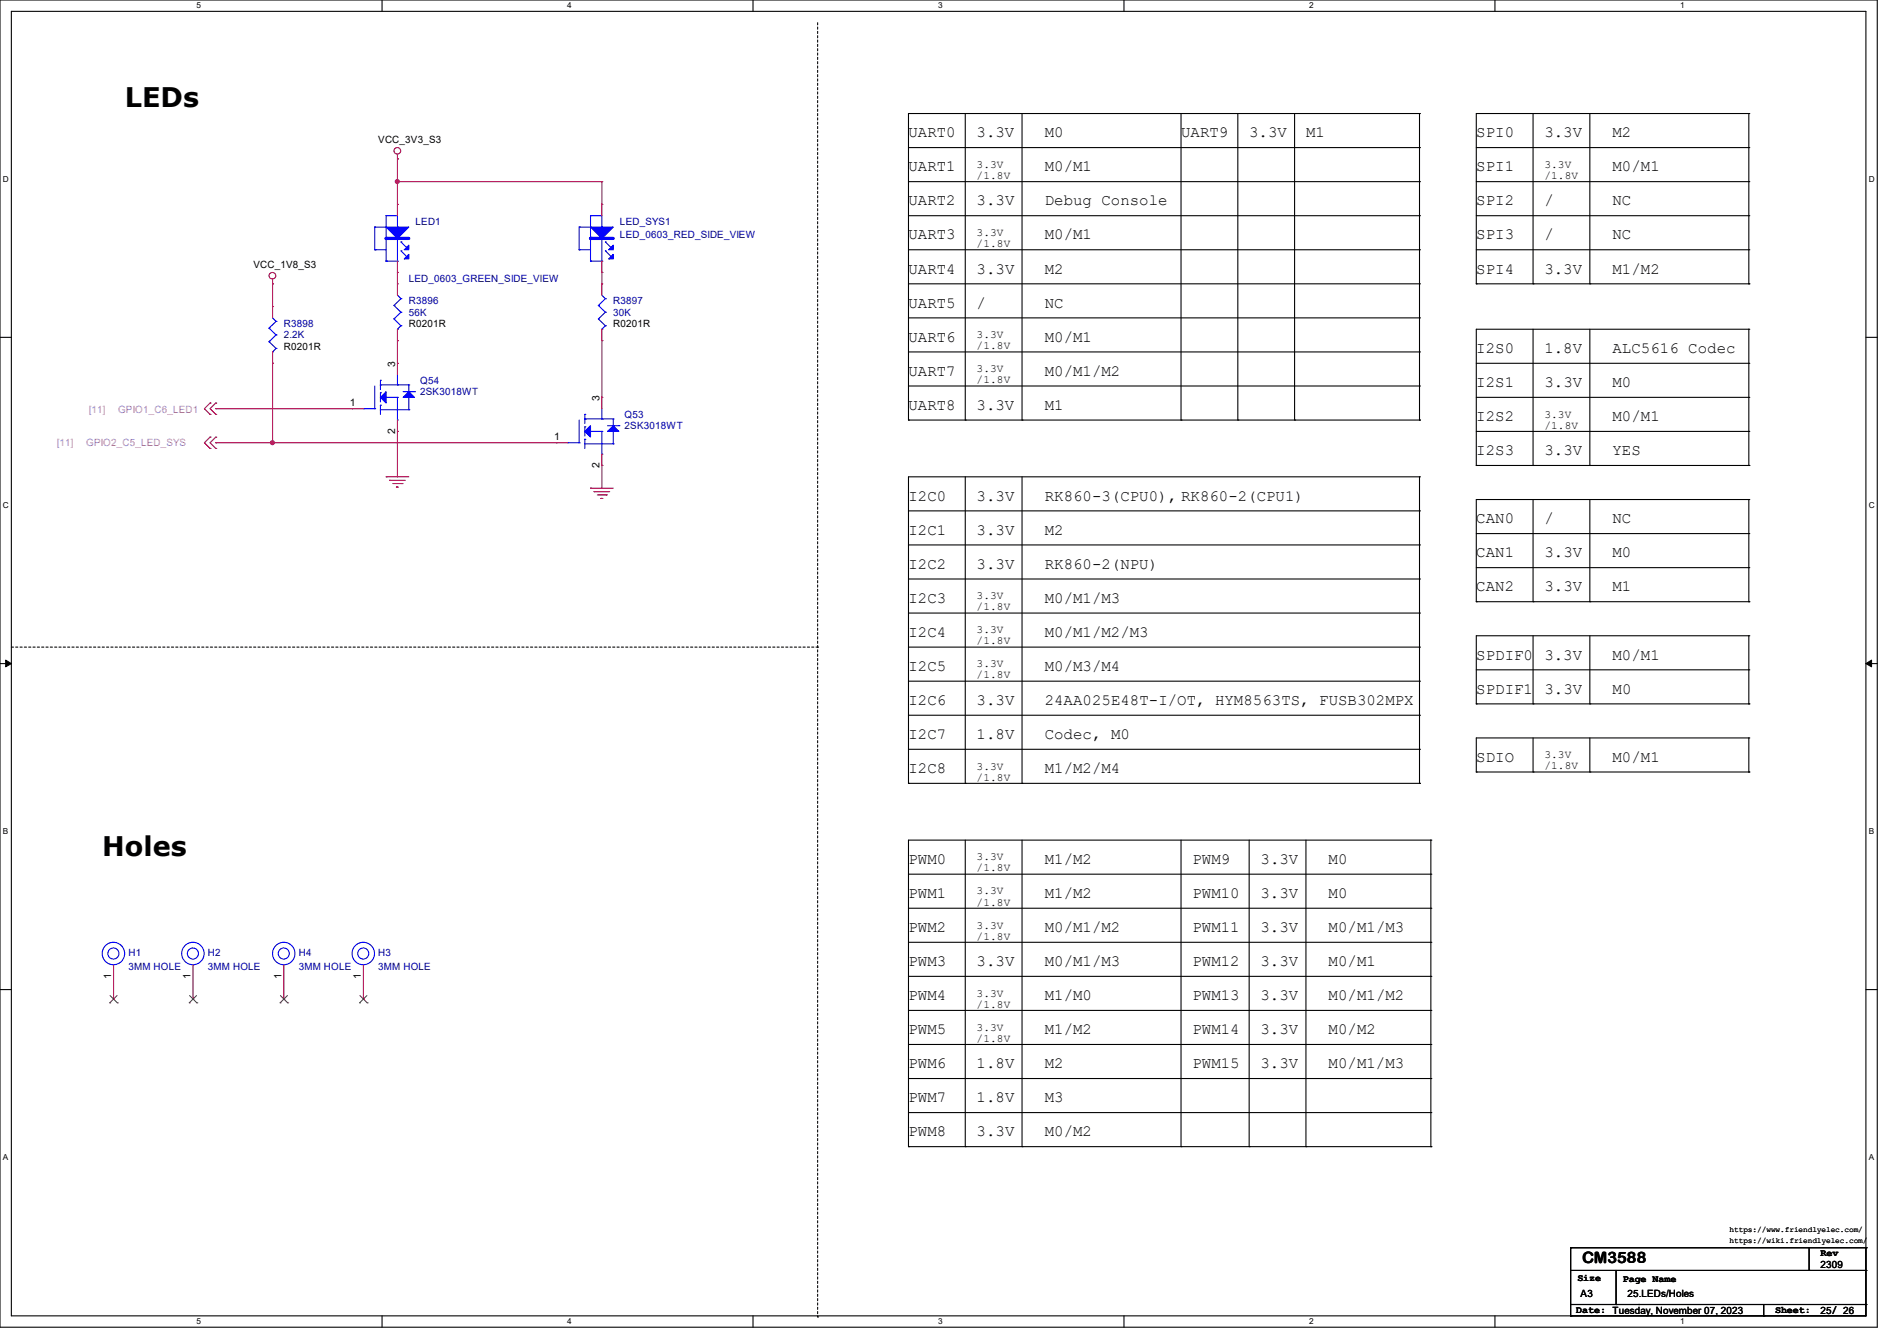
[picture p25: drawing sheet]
<svg xmlns="http://www.w3.org/2000/svg" width="297mm" height="210mm" viewBox="0 0 297 210" stroke-linecap="round" stroke-linejoin="round" font-family="sans-serif">
<defs><g id="words">
<g font-size="4.2">
<text x="19.6" y="16.7">LEDs</text>
<text x="16" y="134">Holes</text>
</g>
<g font-size="2.5">
<text x="142.2" y="21.5">UART0</text>
<text x="152.9" y="21.5">3.3V</text>
<text x="163.6" y="21.5">M0</text>
<text x="184.9" y="21.5">UART9</text>
<text x="195.6" y="21.5">3.3V</text>
<text x="204.5" y="21.5">M1</text>
<text x="231.1" y="21.5">SPI0</text>
<text x="241.8" y="21.5">3.3V</text>
<text x="252.5" y="21.5">M2</text>
<text x="142.2" y="26.8">UART1</text>
<text x="163.6" y="26.8">M0/M1</text>
<text x="231.1" y="26.8">SPI1</text>
<text x="252.5" y="26.8">M0/M1</text>
<text x="142.2" y="32.2">UART2</text>
<text x="152.9" y="32.2">3.3V</text>
<text x="163.6" y="32.2">Debug Console</text>
<text x="231.1" y="32.2">SPI2</text>
<text x="241.8" y="32.2">/</text>
<text x="252.5" y="32.2">NC</text>
<text x="142.2" y="37.5">UART3</text>
<text x="163.6" y="37.5">M0/M1</text>
<text x="231.1" y="37.5">SPI3</text>
<text x="241.8" y="37.5">/</text>
<text x="252.5" y="37.5">NC</text>
<text x="142.2" y="42.8">UART4</text>
<text x="152.9" y="42.8">3.3V</text>
<text x="163.6" y="42.8">M2</text>
<text x="231.1" y="42.8">SPI4</text>
<text x="241.8" y="42.8">3.3V</text>
<text x="252.5" y="42.8">M1/M2</text>
<text x="142.2" y="48.2">UART5</text>
<text x="142.2" y="53.5">UART6</text>
<text x="152.9" y="48.2">/</text>
<text x="163.6" y="48.2">NC</text>
<text x="163.6" y="53.5">M0/M1</text>
<text x="142.2" y="58.8">UART7</text>
<text x="163.6" y="58.8">M0/M1/M2</text>
<text x="231.1" y="55.3">I2S0</text>
<text x="241.8" y="55.3">1.8V</text>
<text x="252.5" y="55.3">ALC5616 Codec</text>
<text x="142.2" y="64.2">UART8</text>
<text x="152.9" y="64.2">3.3V</text>
<text x="163.6" y="64.2">M1</text>
<text x="231.1" y="60.6">I2S1</text>
<text x="231.1" y="66">I2S2</text>
<text x="241.8" y="60.6">3.3V</text>
<text x="252.5" y="66">M0/M1</text>
<text x="252.5" y="60.6">M0</text>
<text x="231.1" y="71.3">I2S3</text>
<text x="241.8" y="71.3">3.3V</text>
<text x="252.5" y="71.3">YES</text>
<text x="142.2" y="83.7">I2C1</text>
<text x="142.2" y="78.4">I2C0</text>
<text x="152.9" y="78.4">3.3V</text>
<text x="152.9" y="83.7">3.3V</text>
<text x="163.6" y="83.7">M2</text>
<text x="163.6" y="78.4">RK860-3(CPU0), RK860-2(CPU1)</text>
<text x="231.1" y="82">CAN0</text>
<text x="241.8" y="82">/</text>
<text x="252.5" y="82">NC</text>
<text x="142.2" y="89.1">I2C2</text>
<text x="152.9" y="89.1">3.3V</text>
<text x="163.6" y="89.1">RK860-2(NPU)</text>
<text x="231.1" y="87.3">CAN1</text>
<text x="241.8" y="87.3">3.3V</text>
<text x="252.5" y="87.3">M0</text>
<text x="142.2" y="94.4">I2C3</text>
<text x="163.6" y="94.4">M0/M1/M3</text>
<text x="231.1" y="92.6">CAN2</text>
<text x="241.8" y="92.6">3.3V</text>
<text x="252.5" y="92.6">M1</text>
<text x="142.2" y="99.7">I2C4</text>
<text x="163.6" y="99.7">M0/M1/M2/M3</text>
<text x="142.2" y="105.1">I2C5</text>
<text x="163.6" y="105.1">M0/M3/M4</text>
<text x="231.1" y="103.3">SPDIF0</text>
<text x="241.8" y="103.3">3.3V</text>
<text x="252.5" y="103.3">M0/M1</text>
<text x="142.2" y="110.4">I2C6</text>
<text x="152.9" y="110.4">3.3V</text>
<text x="163.6" y="110.4">24AA025E48T-I/OT, HYM8563TS, FUSB302MPX</text>
<text x="231.1" y="108.6">SPDIF1</text>
<text x="241.8" y="108.6">3.3V</text>
<text x="252.5" y="108.6">M0</text>
<text x="142.2" y="115.7">I2C7</text>
<text x="152.9" y="115.7">1.8V</text>
<text x="163.6" y="115.7">Codec, M0</text>
<text x="231.1" y="119.3">SDIO</text>
<text x="252.5" y="119.3">M0/M1</text>
<text x="142.2" y="121.1">I2C8</text>
<text x="163.6" y="121.1">M1/M2/M4</text>
<text x="142.2" y="135.3">PWM0</text>
<text x="163.6" y="135.3">M1/M2</text>
<text x="186.7" y="135.3">PWM9</text>
<text x="197.3" y="135.3">3.3V</text>
<text x="208" y="135.3">M0</text>
<text x="142.2" y="140.6">PWM1</text>
<text x="163.6" y="140.6">M1/M2</text>
<text x="186.7" y="140.6">PWM10</text>
<text x="197.4" y="140.6">3.3V</text>
<text x="208" y="140.6">M0</text>
<text x="142.2" y="146">PWM2</text>
<text x="163.6" y="146">M0/M1/M2</text>
<text x="186.7" y="146">PWM11</text>
<text x="197.4" y="146">3.3V</text>
<text x="208" y="146">M0/M1/M3</text>
<text x="142.2" y="151.3">PWM3</text>
<text x="152.9" y="151.3">3.3V</text>
<text x="163.6" y="151.3">M0/M1/M3</text>
<text x="186.7" y="151.3">PWM12</text>
<text x="197.4" y="151.3">3.3V</text>
<text x="208" y="151.3">M0/M1</text>
<text x="142.2" y="156.6">PWM4</text>
<text x="142.2" y="162">PWM5</text>
<text x="163.6" y="162">M1/M2</text>
<text x="163.6" y="156.6">M1/M0</text>
<text x="186.7" y="156.6">PWM13</text>
<text x="186.7" y="162">PWM14</text>
<text x="197.4" y="162">3.3V</text>
<text x="197.4" y="156.6">3.3V</text>
<text x="208" y="162">M0/M2</text>
<text x="208" y="156.6">M0/M1/M2</text>
<text x="142.2" y="167.3">PWM6</text>
<text x="152.9" y="167.3">1.8V</text>
<text x="163.6" y="167.3">M2</text>
<text x="186.7" y="167.3">PWM15</text>
<text x="197.4" y="167.3">3.3V</text>
<text x="208" y="167.3">M0/M1/M3</text>
<text x="142.2" y="172.6">PWM7</text>
<text x="152.9" y="172.6">1.8V</text>
<text x="163.6" y="172.6">M3</text>
<text x="142.2" y="178">PWM8</text>
<text x="152.9" y="178">3.3V</text>
<text x="163.6" y="178">M0/M2</text>
<text x="247.7" y="197.7">CM3588</text>
</g>
<g font-size="1.7">
<text x="152.9" y="26.3">3.3V</text>
<text x="152.9" y="28">/1.8V</text>
<text x="241.8" y="26.3">3.3V</text>
<text x="241.8" y="28">/1.8V</text>
<text x="152.9" y="37">3.3V</text>
<text x="152.9" y="38.7">/1.8V</text>
<text x="152.9" y="53">3.3V</text>
<text x="152.9" y="54.7">/1.8V</text>
<text x="152.9" y="58.3">3.3V</text>
<text x="152.9" y="60">/1.8V</text>
<text x="241.8" y="65.4">3.3V</text>
<text x="241.8" y="67.1">/1.8V</text>
<text x="152.9" y="93.9">3.3V</text>
<text x="152.9" y="95.6">/1.8V</text>
<text x="152.9" y="99.2">3.3V</text>
<text x="152.9" y="100.9">/1.8V</text>
<text x="152.9" y="104.5">3.3V</text>
<text x="152.9" y="106.3">/1.8V</text>
<text x="241.8" y="118.7">3.3V</text>
<text x="152.9" y="120.5">3.3V</text>
<text x="152.9" y="122.3">/1.8V</text>
<text x="241.8" y="120.5">/1.8V</text>
<text x="152.9" y="134.7">3.3V</text>
<text x="152.9" y="136.5">/1.8V</text>
<text x="152.9" y="140.1">3.3V</text>
<text x="152.9" y="141.8">/1.8V</text>
<text x="152.9" y="145.4">3.3V</text>
<text x="152.9" y="147.2">/1.8V</text>
<text x="152.9" y="156.1">3.3V</text>
<text x="152.9" y="157.8">/1.8V</text>
<text x="152.9" y="161.4">3.3V</text>
<text x="152.9" y="163.2">/1.8V</text>
</g>
<g font-size="1.6">
<text x="59.2" y="22.4">VCC_3V3_S3</text>
<text x="39.7" y="42">VCC_1V8_S3</text>
<text x="64" y="51.2">R0201R</text>
<text x="96" y="51.2">R0201R</text>
<text x="44.4" y="54.8">R0201R</text>
<text x="61.8" y="57.4" transform="rotate(-90 61.8 57.4)">3</text>
<text x="54.8" y="63.6">1</text>
<text x="93.9" y="62.8" transform="rotate(-90 93.9 62.8)">3</text>
<text x="61.8" y="67.9" transform="rotate(-90 61.8 67.9)">2</text>
<text x="86.8" y="69">1</text>
<text x="93.9" y="73.2" transform="rotate(-90 93.9 73.2)">2</text>
<text x="17.4" y="153.2" transform="rotate(-90 17.4 153.2)">1</text>
<text x="29.8" y="153.2" transform="rotate(-90 29.8 153.2)">1</text>
<text x="44.1" y="153.2" transform="rotate(-90 44.1 153.2)">1</text>
<text x="56.5" y="153.2" transform="rotate(-90 56.5 153.2)">1</text>
<text x="285" y="196.7">Rev</text>
<text x="247" y="200.6">Size</text>
<text x="247.5" y="203.1">A3</text>
<text x="254.1" y="200.7">Page Name</text>
<text x="254.8" y="203.1">25.LEDs/Holes</text>
<text x="285" y="198.6">2309</text>
<text x="246.8" y="205.6">Date: Tuesday, November 07, 2023</text>
<text x="277.9" y="205.6">Sheet:</text>
<text x="285" y="205.7">25/ 26</text>
</g>
<g font-size="1.6" fill="#000080">
<text x="65.1" y="35.2">LED1</text>
<text x="97.1" y="35.2">LED_SYS1</text>
<text x="97.1" y="37.3">LED_0603_RED_SIDE_VIEW</text>
<text x="64" y="44.1">LED_0603_GREEN_SIDE_VIEW</text>
<text x="64" y="47.7">R3896</text>
<text x="96" y="47.7">R3897</text>
<text x="44.4" y="51.2">R3898</text>
<text x="44.4" y="53">2.2K</text>
<text x="64" y="49.4">56K</text>
<text x="96" y="49.4">30K</text>
<text x="65.8" y="60.1">Q54</text>
<text x="65.8" y="61.9">2SK3018WT</text>
<text x="97.8" y="65.4">Q53</text>
<text x="97.8" y="67.2">2SK3018WT</text>
<text x="20.1" y="149.7">H1</text>
<text x="32.6" y="149.7">H2</text>
<text x="46.8" y="149.7">H4</text>
<text x="59.2" y="149.7">H3</text>
<text x="20.1" y="151.8">3MM HOLE</text>
<text x="32.6" y="151.8">3MM HOLE</text>
<text x="46.8" y="151.8">3MM HOLE</text>
<text x="59.2" y="151.8">3MM HOLE</text>
</g>
<g font-size="1.6" fill="#f0f">
<text x="13.9" y="64.7">[11]</text>
<text x="18.5" y="64.7">GPIO1_C6_LED1</text>
<text x="8.9" y="69.9">[11]</text>
<text x="13.5" y="69.9">GPIO2_C5_LED_SYS</text>
</g>
<g font-size="1.3">
<text x="30.8" y="1.3">5</text>
<text x="88.8" y="1.3">4</text>
<text x="146.9" y="1.3">3</text>
<text x="205" y="1.3">2</text>
<text x="263.1" y="1.3">1</text>
<text x=".5" y="28.4">D</text>
<text x="292.6" y="28.4">D</text>
<text x=".5" y="79.5">C</text>
<text x="292.6" y="79.5">C</text>
<text x=".5" y="130.6">B</text>
<text x="292.6" y="130.6">B</text>
<text x=".5" y="181.7">A</text>
<text x="292.6" y="181.7">A</text>
<text x="30.8" y="207.4">5</text>
<text x="88.8" y="207.4">4</text>
<text x="146.9" y="207.4">3</text>
<text x="205" y="207.4">2</text>
<text x="263.1" y="207.4">1</text>
</g>
<g font-size="1.2">
<text x="270.8" y="194.6">https://wiki.friendlyelec.com/</text>
<text x="270.8" y="192.9">https://www.friendlyelec.com/</text>
</g>
</g></defs>
<path d="M0 0h293.9v207.9h-293.9zM1.8 1.8h290.3v204.3h-290.3z" fill="none" stroke="#000" stroke-width=".17"/>
<g fill="#fff">
<path d="M30.8 .2h.7v1.4h-.7z"/>
<path d="M30.8 206.2h.7v1.4h-.7z"/>
</g>
<path d="M59.8 0v1.8M59.8 206.1v1.8" fill="none" stroke="#000" stroke-width=".17"/>
<g fill="#fff">
<path d="M88.8 .2h.7v1.4h-.7z"/>
<path d="M88.8 206.2h.7v1.4h-.7z"/>
</g>
<path d="M117.9 0v1.8M117.9 206.1v1.8" fill="none" stroke="#000" stroke-width=".17"/>
<g fill="#fff">
<path d="M146.9 .2h.7v1.4h-.7z"/>
<path d="M146.9 206.2h.7v1.4h-.7z"/>
</g>
<path d="M176 0v1.8M176 206.1v1.8" fill="none" stroke="#000" stroke-width=".17"/>
<g fill="#fff">
<path d="M205 .2h.7v1.4h-.7z"/>
<path d="M205 206.2h.7v1.4h-.7z"/>
</g>
<path d="M234.1 0v1.8M234.1 206.1v1.8" fill="none" stroke="#000" stroke-width=".17"/>
<g fill="#fff">
<path d="M263.1 .2h.6v1.4h-.6z"/>
<path d="M263.1 206.2h.6v1.4h-.6z"/>
<path d="M.5 27.3h.9v1.4h-.9z"/>
<path d="M292.6 27.3h.9v1.4h-.9z"/>
<path d="M.5 78.4h.9v1.4h-.9z"/>
<path d="M292.6 78.4h.9v1.4h-.9z"/>
</g>
<path d="M0 52.8h1.8M292.1 52.8h1.8" fill="none" stroke="#000" stroke-width=".17"/>
<g fill="#fff">
<path d="M.5 129.5h.8v1.4h-.8z"/>
<path d="M292.6 129.5h.8v1.4h-.8z"/>
</g>
<path d="M0 103.9h1.8M292.1 103.9h1.8" fill="none" stroke="#000" stroke-width=".17"/>
<path d="M.9 103.4l.9 .5-.9 .5zM292.1 103.9l.9-.5v1z" fill="#000" stroke="#000" stroke-width=".16"/>
<g fill="#fff">
<path d="M.5 180.5h.8v1.4h-.8z"/>
<path d="M292.6 180.5h.8v1.4h-.8z"/>
</g>
<g fill="none" stroke="#000" stroke-width=".17">
<path d="M151.1 17.8v48M160 17.8v48M184.9 17.8v48M193.8 17.8v48M202.7 17.8v48M222.2 17.8h.1M222.2 17.8h-80v48M222.2 17.8v48M240 17.8v26.6M248.9 17.8v26.6M273.8 17.8h.1M273.8 17.8h-42.7v26.6"/>
<path d="M273.8 17.8v26.6M142.2 23.1h80M142.2 28.4h80M142.2 33.8h80M142.2 39.1h80M222.2 23.1h.1M222.2 28.4h.1M222.2 33.8h.1M222.2 39.1h.1M231.1 23.1h42.7M231.1 28.4h42.7M231.1 33.8h42.7"/>
<path d="M231.1 39.1h42.7M273.8 23.1h.1M273.8 28.4h.1M273.8 33.8h.1M273.8 39.1h.1M142.2 44.4h80M142.2 49.8h80M142.2 55.1h80M222.2 44.4h.1M222.2 49.8h.1M222.2 55.1h.1M231.1 44.4h.1"/>
<path d="M231.1 44.4h42.7M231.1 56.9h42.7M240 44.4h.1M240 51.6v21.3M248.9 44.4h.1M248.9 51.6v21.3M273.8 44.4h.1M273.8 56.9h.1M273.8 51.6h.1M273.8 51.6h-42.7v21.3M273.8 51.6v21.3M142.2 65.8h.1"/>
<path d="M142.2 60.5h80M142.2 65.8h80M151.1 65.8h.1M151.1 74.7v48M160 65.8h.1M160 74.7v48M184.9 65.8h.1M193.8 65.8h.1M202.7 65.8h.1M222.2 74.7h.1M222.2 60.5h.1M222.2 65.8h.1"/>
<path d="M222.2 74.7h-80v48M222.2 74.7v48M231.1 72.9h.1M231.1 62.2h42.7M231.1 67.6h42.7M231.1 72.9h42.7M240 72.9h.1M240 78.2v16M248.9 72.9h.1M248.9 78.2v16M273.8 62.2h.1M273.8 67.6h.1"/>
<path d="M273.8 72.9h.1M273.8 78.2h.1M273.8 78.2h-42.7v16M273.8 78.2v16M142.2 80h80M142.2 85.3h80M142.2 90.7h80M142.2 96h80M222.2 80h.1M222.2 85.3h.1M222.2 90.7h.1M222.2 96h.1"/>
<path d="M231.1 94.2h.1M231.1 83.6h42.7M231.1 88.9h42.7M231.1 94.2h42.7M240 94.2h.1M240 99.6v10.6M248.9 94.2h.1M248.9 99.6v10.6M273.8 83.6h.1M273.8 88.9h.1M273.8 94.2h.1M273.8 99.6h.1"/>
<path d="M273.8 99.6h-42.7v10.6M273.8 99.6v10.6M142.2 101.3h80M142.2 106.7h80M142.2 112h80M142.2 117.3h80M222.2 101.3h.1M222.2 106.7h.1M222.2 112h.1M222.2 117.3h.1M231.1 110.2h.1M231.1 104.9h42.7"/>
<path d="M231.1 110.2h42.7M240 110.2h.1M240 115.6v5.3M248.9 110.2h.1M248.9 115.6v5.3M273.8 115.6h.1M273.8 104.9h.1M273.8 110.2h.1M273.8 115.6h-42.7v5.3M273.8 115.6v5.3M142.2 122.7h.1M142.2 122.7h80"/>
<path d="M142.2 136.9h81.8M151.1 122.7h.1M151.1 131.6v48M160 122.7h.1M160 131.6v48M184.9 131.6v48M195.6 131.6v48M204.5 131.6v48M222.2 122.7h.1M224 131.6h.1M224 136.9h.1M224 131.6h-81.8v48"/>
<path d="M224 131.6v48M231.1 120.9h.1M231.1 120.9h42.7M240 120.9h.1M248.9 120.9h.1M273.8 120.9h.1M0 155h1.8M142.2 142.2h81.8M142.2 147.6h81.8M142.2 152.9h81.8M142.2 158.2h81.8M224 142.2h.1"/>
<path d="M224 147.6h.1M224 152.9h.1M224 158.2h.1M292.1 155h1.8M142.2 179.6h.1M142.2 163.6h81.8M142.2 168.9h81.8M142.2 174.2h81.8M142.2 179.6h81.8M151.1 179.6h.1M160 179.6h.1M184.9 179.6h.1"/>
<path d="M195.6 179.6h.1M204.5 179.6h.1M224 163.6h.1M224 168.9h.1M224 174.2h.1M224 179.6h.1M245.9 195.4h.1M245.9 199h46.2M245.9 195.4v10.7M245.9 195.4h46.2M253 199v5.3M283.3 199h.1"/>
<path d="M283.3 195.4v3.6M292.1 199h.1M292.1 195.4h.1M292.1 195.4v10.7h-46.2M245.9 206.1h.1M245.9 204.3h46.2M253 204.3h.1M256.6 204.3h.1M276.1 206.1h.1M276.1 204.3v1.8M292.1 204.3h.1"/>
</g>
<path d="M128 3.6v202.6M1.8 101.3h126.2M128 101.3h.1M128 206.2h.1" fill="none" stroke="#000" stroke-width=".17" stroke-dasharray=".3 .3"/>
<g fill="none" stroke="#f00" stroke-width=".17">
<path d="M62.2 24.9h.1M62.2 24.2v.7M42.7 44.4h.1M42.7 43.7v.7M32.9 70.2h.1M32.9 68.5h.1M32.9 64.9h.1M32.9 63.1h.1M32.9 68.5l-.9 .8 .9 .9M32.9 63.1l-.9 .9 .9 .9M33.8 70.2h.1M33.8 68.5h.1"/>
<path d="M33.8 64.9h.1M33.8 63.1h.1M33.8 68.5l-.9 .8 .9 .9M33.8 63.1l-.9 .9 .9 .9M60.5 74.7h.1M60.5 74.7h3.5M61 75.2h.1M61 75.2h2.5M61.5 75.7h1.4M62.1 76.3h.1M62.1 76.3h.3M62.9 75.7h.1"/>
<path d="M92.5 76.5h.1M92.5 76.5h3.5M93 77h.1M93 77h2.5M93.5 77.5h1.5M94.1 78.1h.1M94.1 78.1h.3M95 77.5h.1M44.4 156.5h.1M44.4 151.1v5.4"/>
<circle cx="62.2" cy="23.6" r=".52"/>
<circle cx="42.7" cy="43.2" r=".52"/>
</g>
<g fill="none" stroke="#00f" stroke-width=".17">
<circle cx="44.4" cy="149.3" r=".87"/>
<circle cx="44.4" cy="149.3" r="1.76"/>
</g>
<path d="M43.9 157.1h.1M43.9 155.9l1.1 1.2M45 155.9l-1.1 1.2M45 157.1h.1" fill="none" stroke="#804000" stroke-width=".16"/>
<g fill="#00f" stroke="#00f" stroke-width=".17">
<path d="M60.5 35.6h3.5l-1.8 1.7z"/>
<path d="M64 38.4v.7h-.7z"/>
<path d="M63.3 40.6l.7-.8v.8z"/>
</g>
<path d="M60.5 37.3h3.5" fill="none" stroke="#00f" stroke-width=".51"/>
<circle cx="60.5" cy="37.3" r=".25" fill="#00f"/>
<g fill="none" stroke="#00f" stroke-width=".17">
<path d="M58.7 35.6h.1M58.7 39.1h.1M58.7 35.6h1.8M58.7 39.1h1.8M58.7 35.6v3.5M60.5 33.8h.1M60.5 33.8h1.7v1.8M60.5 33.8v7.1M62.2 35.6h.1M62.2 37.3v3.6M62.8 37.9h.1M62.8 39.3h.1"/>
<path d="M62.8 37.9l.9 .9M62.8 39.3l.9 .9M60.5 40.9h.1M60.5 40.9h1.7M61.7 47.8h.1M61.7 50h.1M61.7 47.8l1.1 1.1M61.7 50l1.1 1M62.2 40.9h.1M62.2 51.6h.1M62.2 46.2l.6 .6M62.8 46.8h.1"/>
<path d="M62.8 48.9h.1M62.8 51h.1M62.8 46.8l-1.1 1M62.8 48.9l-1.1 1.1M62.8 51l-.6 .6M88.9 69.3h.1M88.9 69.3h1.8M90.7 69.3h.1M90.7 65.8v3.5M91.6 68.8h.1M91.6 66.8h.1M91.6 64.9h.1"/>
<path d="M91.6 65.6h.1M91.6 64.9v1.4M91.6 66.8v1.5M91.6 68.8v1.4M91.6 69.5h4.4M91.6 65.6h4.4M92.5 67.6h1.7M94.2 65.6h.1M94.2 67.6h.1M94.2 71.1h.1M94.2 64v1.6M94.2 67.6v3.5"/>
<path d="M95.1 66.7h1.8M96 69.5h.1M96 67.6h.1M96 65.6h.1M96 65.6v1.1M96 67.6v1.9M96.9 66.7h.1"/>
<circle cx="30.2" cy="149.3" r=".87"/>
<circle cx="30.2" cy="149.3" r="1.76"/>
</g>
<g fill="none" stroke="#f00" stroke-width=".17">
<path d="M62.2 32h.1M62.2 32v1.8M62.2 42.7h.1M62.2 44.4h.1M62.2 53.3h.1M62.2 40.9v1.8M62.2 44.4v1.8M62.2 51.6v1.7M87.1 69.3h.1M87.1 69.3h1.8M94.2 62.2h.1M94.2 72.9h.1"/>
<path d="M94.2 62.2v1.8M94.2 71.1v1.8M30.2 156.5h.1M30.2 151.1v5.4"/>
</g>
<g fill="#00f" stroke="#00f" stroke-width=".17">
<path d="M91.6 67.6l.9-.9v1.8z"/>
<path d="M95.1 67.6l.9-.9 .9 .9z"/>
<path d="M92.5 35.6h3.5l-1.8 1.7z"/>
<path d="M96 38.4v.7h-.7z"/>
<path d="M95.3 40.6l.7-.8v.8z"/>
</g>
<path d="M29.6 157.1h.1M29.7 155.9l1.1 1.2M30.8 155.9l-1.2 1.2M30.8 157.1h.1" fill="none" stroke="#804000" stroke-width=".16"/>
<path d="M92.5 37.3h3.5" fill="none" stroke="#00f" stroke-width=".51"/>
<circle cx="92.5" cy="37.3" r=".25" fill="#00f"/>
<g fill="none" stroke="#00f" stroke-width=".17">
<path d="M90.7 35.6h.1M90.7 39.1h.1M90.7 35.6h1.8M90.7 39.1h1.8M90.7 35.6v3.5M92.5 33.8h.1M92.5 33.8h1.7v1.8M92.5 33.8v7.1M94.2 35.6h.1M94.2 37.3v3.6M94.8 37.9h.1M94.8 39.3h.1"/>
<path d="M94.8 37.9l.9 .9M94.8 39.3l.9 .9M42.1 51.4h.1M42.1 53.5h.1M42.1 51.4l1.1 1.1M42.1 53.5l1.1 1.1M42.7 55.1h.1M42.7 49.8l.5 .5M43.2 50.3h.1M43.2 52.5h.1M43.2 54.6h.1M43.2 50.3l-1.1 1.1"/>
<path d="M43.2 52.5l-1.1 1M43.2 54.6l-.5 .5M59.6 59.6h.1M59.6 59.6v1.4M62.2 58.7v1.6M92.5 40.9h.1M92.5 40.9h1.7M93.7 47.8h.1M93.7 50h.1M93.7 47.8l1.1 1.1M93.7 50l1.1 1M94.2 40.9h.1"/>
<path d="M94.2 51.6h.1M94.2 46.2l.6 .6M94.8 46.8h.1M94.8 48.9h.1M94.8 51h.1M94.8 46.8l-1.1 1M94.8 48.9l-1.1 1.1M94.8 51l-.6 .6M56.9 64h.1M56.9 64h1.8M58.7 64h.1M58.7 60.5v3.5"/>
<path d="M59.6 63.5h.1M59.6 61.5h.1M59.6 60.3h.1M59.6 61.5v1.4M59.6 63.5v1.4M59.6 64.2h4.4M59.6 60.3h4.4M60.5 62.2h1.7M62.2 60.3h.1M62.2 62.2h.1M62.2 65.8h.1M62.2 62.2v3.6"/>
<path d="M63.1 61.3h1.8M64 64.2h.1M64 62.2h.1M64 60.3h.1M64 60.3v1M64 62.2v2M64.9 61.3h.1"/>
<circle cx="17.8" cy="149.3" r=".87"/>
<circle cx="17.8" cy="149.3" r="1.76"/>
<circle cx="56.9" cy="149.3" r=".87"/>
<circle cx="56.9" cy="149.3" r="1.76"/>
</g>
<g fill="none" stroke="#f00" stroke-width=".17">
<path d="M94.2 32h.1M94.2 32v1.8M42.7 48h.1M42.7 56.9h.1M42.7 48v1.8M42.7 55.1v1.8M62.2 56.9h.1M62.2 56.9v1.8M94.2 42.7h.1M94.2 44.4h.1M94.2 53.3h.1M94.2 40.9v1.8"/>
<path d="M94.2 44.4v1.8M94.2 51.6v1.7M55.1 64h.1M55.1 64h1.8M62.2 67.6h.1M62.2 65.8v1.8M17.8 156.5h.1M17.8 151.1v5.4M56.9 156.5h.1M56.9 151.1v5.4"/>
</g>
<path d="M17.2 157.1h.1M17.2 155.9l1.2 1.2M18.3 155.9l-1.1 1.2M18.4 157.1h.1M56.3 157.1h.1M56.3 155.9l1.2 1.2M57.4 155.9l-1.1 1.2M57.5 157.1h.1" fill="none" stroke="#804000" stroke-width=".16"/>
<g fill="#00f" stroke="#00f" stroke-width=".17">
<path d="M59.6 62.2l.9-.9v1.8z"/>
<path d="M63.1 62.2l.9-.9 .9 .9z"/>
</g>
<g fill="none" stroke="#800040" stroke-width=".17">
<path d="M62.2 24.9h.1M62.2 28.4h.1M62.2 24.9v7.1M62.2 28.4h32M94.2 28.4h.1M94.2 28.4v3.6M42.7 56.9h.1M42.7 44.4h.1M42.7 44.4v3.6M42.7 56.9v12.4M62.2 42.7h.1M62.2 53.3h.1"/>
<path d="M62.2 42.7v1.7M62.2 53.3v3.6M94.2 42.7h.1M94.2 53.3h.1M94.2 42.7v1.7M94.2 53.3v8.9M33.8 69.3h.1M33.8 64h.1M33.8 69.3h53.3M33.8 64h21.3M42.7 69.3h.1M62.2 67.6h.1"/>
<path d="M62.2 67.6v7.1M94.2 72.9h.1M94.2 72.9v3.6"/>
</g>
<g fill="#f0f" stroke="#f0f" stroke-width=".17">
<circle cx="42.7" cy="69.3" r=".32"/>
<circle cx="62.2" cy="28.4" r=".32"/>
</g>
<use href="#words"/>
</svg>
